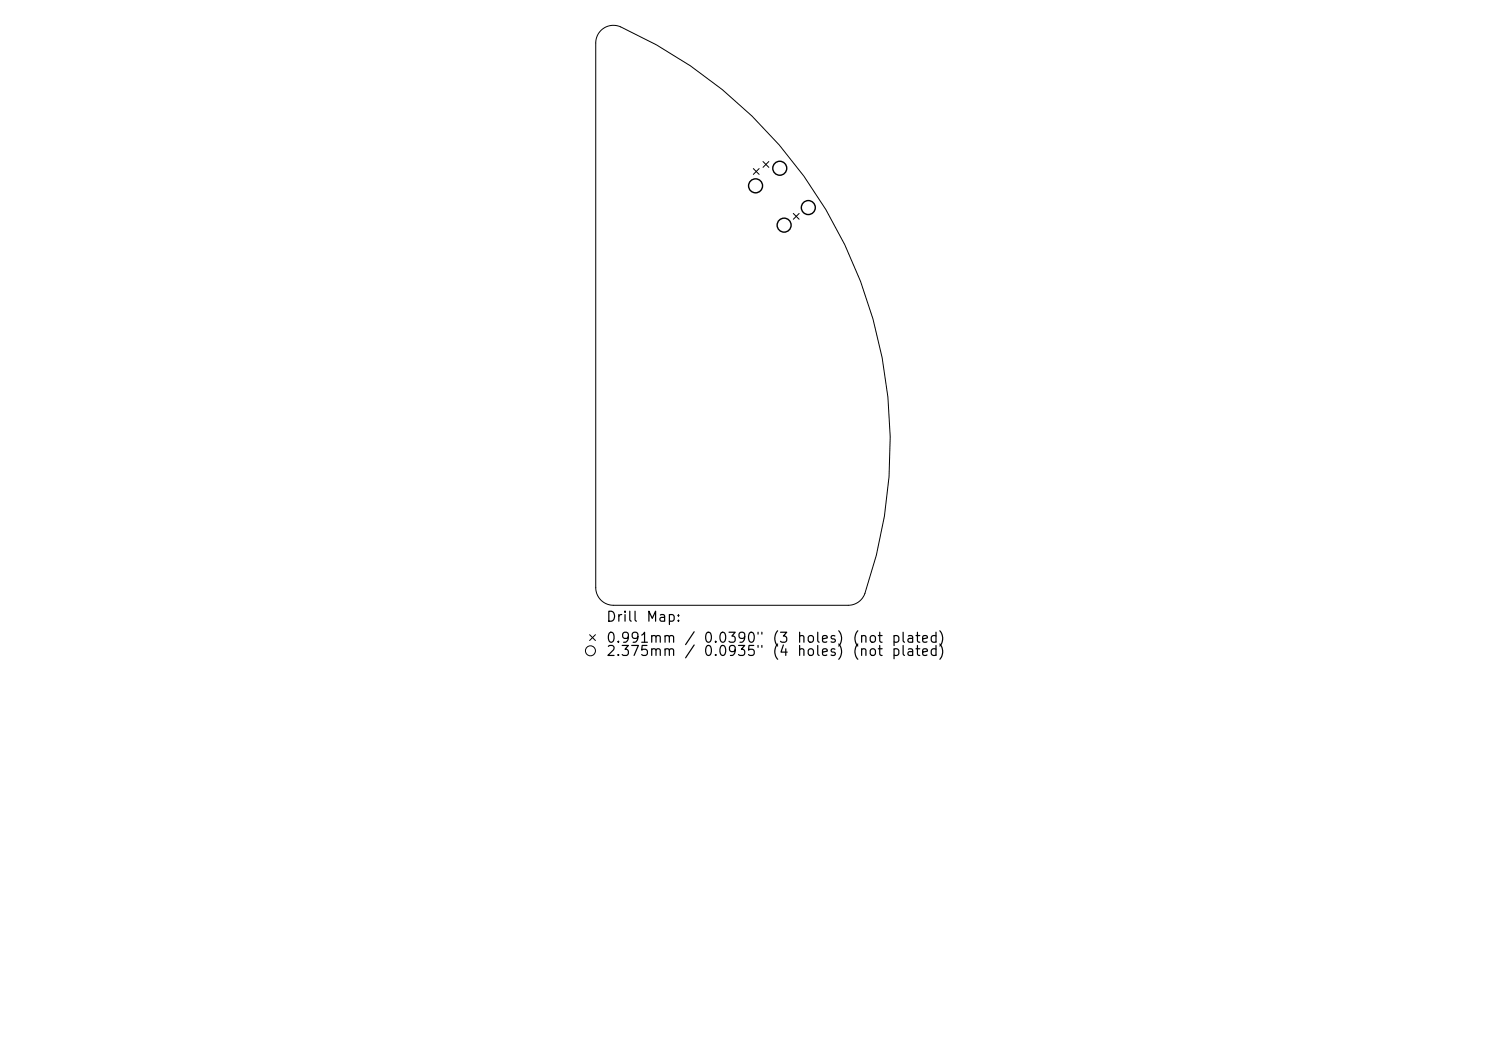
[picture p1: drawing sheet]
<svg xmlns="http://www.w3.org/2000/svg" width="297mm" height="210mm" viewBox="0 0 297 210" stroke-linecap="round" stroke-linejoin="round" font-family="sans-serif">
<defs><g id="words">
<g font-size="2">
<text x="121" y="124.7">Drill</text>
<text x="129" y="124.7">Map:</text>
<text x="121" y="128.9">0.991mm</text>
<text x="121" y="131.6">2.375mm</text>
<text x="136.6" y="128.9">/</text>
<text x="136.6" y="131.6">/</text>
<text x="140.5" y="128.9">0.0390&quot;</text>
<text x="140.5" y="131.6">0.0935&quot;</text>
<text x="154.2" y="128.9">(3</text>
<text x="154.2" y="131.6">(4</text>
<text x="159.1" y="128.9">holes)</text>
<text x="159.1" y="131.6">holes)</text>
<text x="170.2" y="128.9">(not</text>
<text x="170.2" y="131.6">(not</text>
<text x="178" y="128.9">plated)</text>
<text x="178" y="131.6">plated)</text>
</g>
</g></defs>
<g fill="none" stroke="#000" stroke-width=".2">
<path d="M120.1 6.1a3.5 3.5 0 0 1 4-.7 91.1 91.1 0 0 1 48.5 113.8 3.5 3.5 0 0 1-3.1 1.7h-46.9a3.5 3.5 0 0 1-3.5-3.5v-108.8a3.5 3.5 0 0 1 1-2.5zM150.6 33.7l1.1 1.1M151.7 33.7l-1.1 1.1M152.5 32.3l1.2 1.1M153.7 32.3l-1.2 1.1M158.6 42.6l1.1 1.2M159.7 42.6l-1.1 1.2M117.8 126.8l1.2 1.2M119 126.8l-1.2 1.2"/>
<circle cx="118" cy="130" r="1"/>
</g>
<g fill="none" stroke="#000" stroke-width=".28">
<circle cx="151" cy="37.1" r="1.4"/>
<circle cx="155.8" cy="33.6" r="1.4"/>
<circle cx="156.7" cy="45" r="1.4"/>
<circle cx="161.6" cy="41.5" r="1.4"/>
</g>
<use href="#words"/>
</svg>
